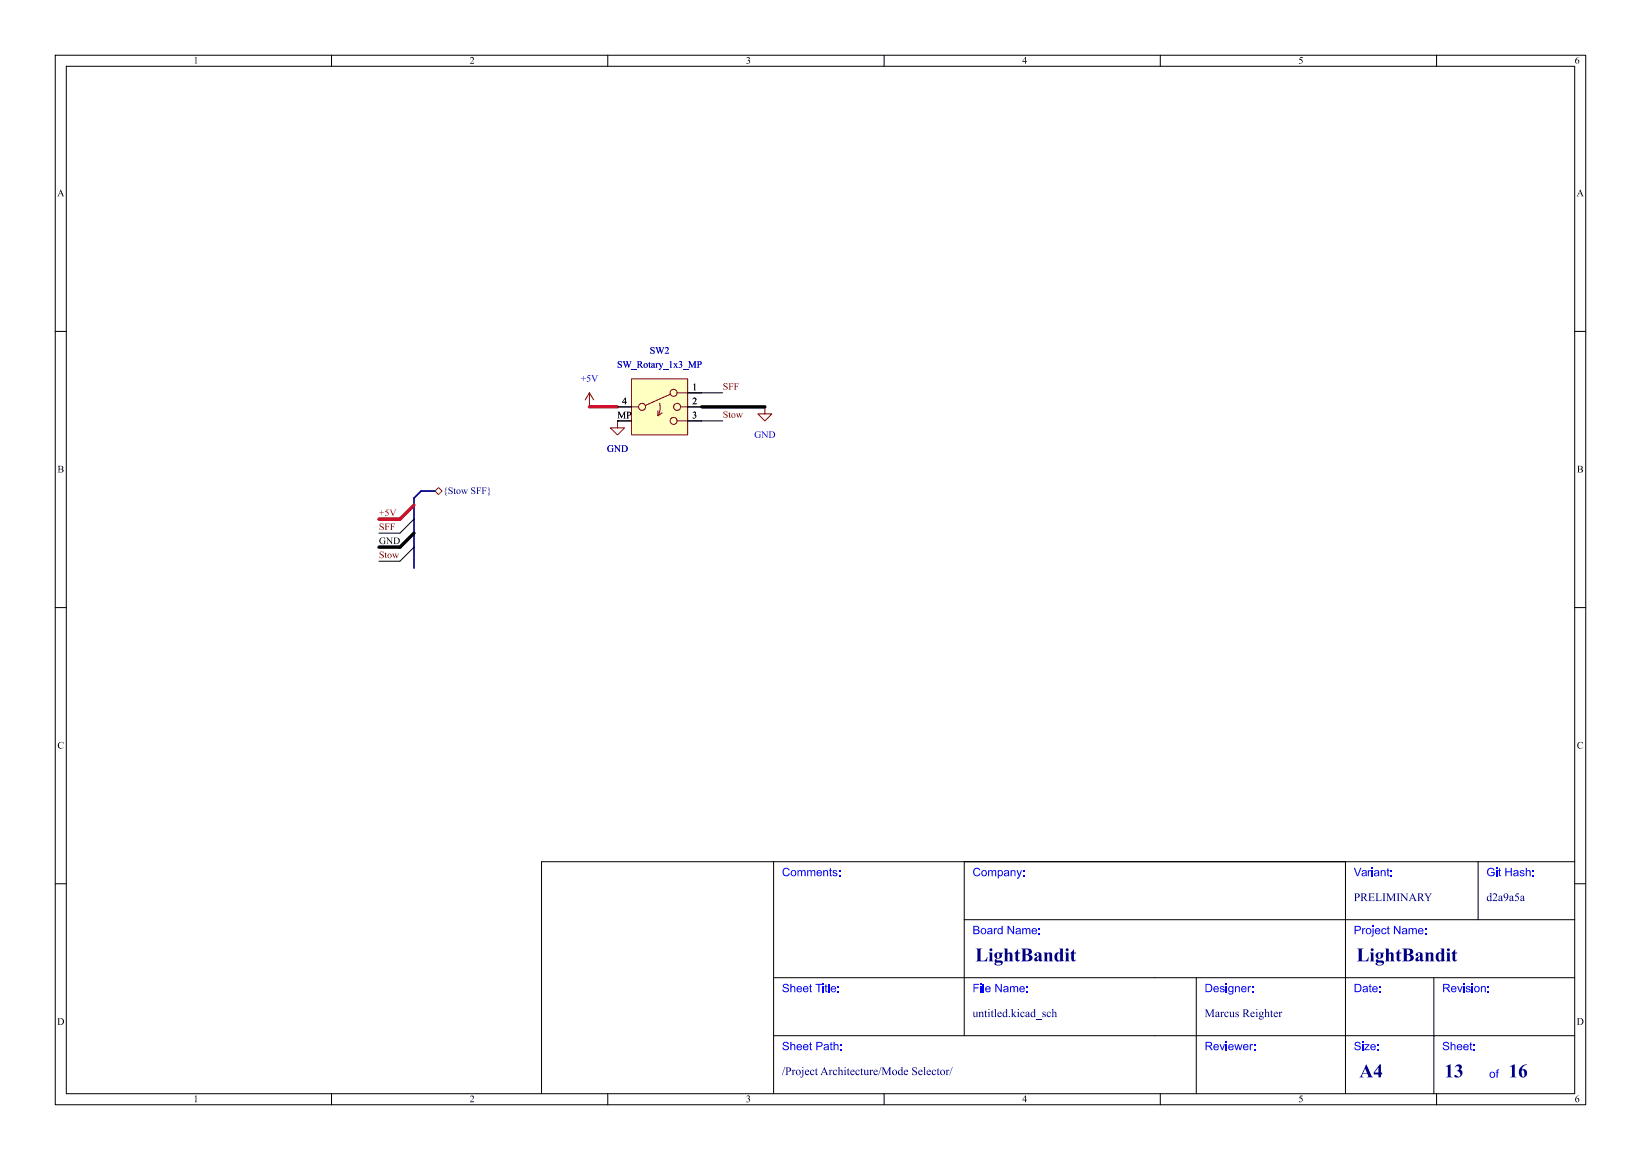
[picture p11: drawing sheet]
<svg xmlns="http://www.w3.org/2000/svg" width="297mm" height="210mm" viewBox="0 0 297 210" stroke-linecap="round" stroke-linejoin="round" font-family="sans-serif">
<defs><g id="words">
<g font-size="3.5" fill="#00007f">
<text x="176.5" y="174.9">LightBandit</text>
<text x="245.5" y="174.9">LightBandit</text>
<text x="246" y="195.9">A4</text>
<text x="261.4" y="196">13</text>
<text x="273" y="196">16</text>
</g>
<g font-size="2.1" fill="#00f">
<text x="141.5" y="159.2">Comments:</text>
<text x="176" y="159.2">Company:</text>
<text x="245" y="159.2">Variant:</text>
<text x="269" y="159.2">Git Hash:</text>
<text x="176" y="169.7">Board Name:</text>
<text x="245" y="169.7">Project Name:</text>
<text x="141.5" y="180.2">Sheet Title:</text>
<text x="176" y="180.2">File Name:</text>
<text x="218" y="180.2">Designer:</text>
<text x="245" y="180.2">Date:</text>
<text x="261" y="180.2">Revision:</text>
<text x="141.5" y="190.7">Sheet Path:</text>
<text x="218" y="190.7">Reviewer:</text>
<text x="245" y="190.7">Size:</text>
<text x="261" y="190.7">Sheet:</text>
<text x="269.5" y="195.7">of</text>
</g>
<g font-size="2.1" fill="#00007f">
<text x="245" y="163.7">PRELIMINARY</text>
<text x="269" y="163.7">d2a9a5a</text>
<text x="176" y="184.7">untitled.kicad_sch</text>
<text x="218" y="184.7">MarcusReighter</text>
<text x="141.5" y="195.2">/ProjectArchitecture/ModeSelector/</text>
</g>
<g font-size="1.8">
<text x="35" y="12">1</text>
<text x="85" y="12">2</text>
<text x="135" y="12">3</text>
<text x="185" y="12">4</text>
<text x="235" y="12">5</text>
<text x="285" y="12">6</text>
<text x="10.3" y="36">A</text>
<text x="285.3" y="36">A</text>
<text x="125.3" y="70.9">1</text>
<text x="111.7" y="75.9">MP</text>
<text x="112.6" y="73.4">4</text>
<text x="125.3" y="73.4">2</text>
<text x="125.3" y="75.9">3</text>
<text x="10.4" y="86">B</text>
<text x="285.4" y="86">B</text>
<text x="68.6" y="98.7">GND</text>
<text x="10.4" y="136">C</text>
<text x="285.4" y="136">C</text>
<text x="10.3" y="186">D</text>
<text x="285.3" y="186">D</text>
<text x="35" y="200">1</text>
<text x="85" y="200">2</text>
<text x="135" y="200">3</text>
<text x="185" y="200">4</text>
<text x="235" y="200">5</text>
<text x="285" y="200">6</text>
</g>
<g font-size="1.8" fill="#0000c2">
<text x="117.6" y="64.5">SW2</text>
<text x="105.1" y="69.6">+5V</text>
<text x="111.7" y="67">SW_Rotary_1x3_MP</text>
<text x="109.8" y="82.3">GND</text>
<text x="136.5" y="79.7">GND</text>
</g>
<g font-size="1.8" fill="#840000">
<text x="130.8" y="70.8">SFF</text>
<text x="130.8" y="75.9">Stow</text>
<text x="68.6" y="96.2">SFF</text>
<text x="68.6" y="101.3">Stow</text>
</g>
<text font-size="1.8" fill="#000084" x="80.2" y="89.9">{Stow SFF}</text>
<text font-size="1.8" fill="#d40020" x="68.6" y="93.6">+5V</text>
</g></defs>
<g fill="none" stroke="#000" stroke-width=".18">
<path d="M10 10h277v190h-277zM12 12h273v186h-273zM60 10v2M110 10v2M160 10v2M210 10v2M260 10v2M10 60h2M138.4 73.7h.1M285 60h2M10 110h2M285 110h2"/>
<path d="M140 156v42M174.5 156v31.5M243.5 156v42M267.5 156v10.5M285 156h-187v42M10 160h2M140 177h145M174.5 166.5h110.5M216.5 177v21M259.5 177v21M285 160h2M60 198v2"/>
<path d="M110 198v2M140 187.5h145M160 198v2M210 198v2M260 198v2"/>
</g>
<path d="M138.4 73.7v1.2h1.3l-1.3 1.3-1.2-1.3h1.2" fill="none" stroke="#840000" stroke-width=".18"/>
<path d="M114.3 68.6h10.2v10.1h-10.2z" fill="#ffffc2"/>
<g fill="none" stroke="#840000" stroke-width=".18">
<path d="M106.7 71.1l-.8 1.3M106.7 71.1l.7 1.3M106.7 71.1v2.6M111.8 76.2v1.3h1.2l-1.2 1.2-1.3-1.2h1.3M114.3 68.6h10.2v10.1h-10.2zM114.3 73.7h1.3M119.1 75.2h.1M119.1 74.4v.8M119.4 73a2.67 2.67 0 0 1-.3 2.2M119.8 74.7l-.7 .5M121.3 71.4l-4.5 2M122.6 71.1h1.9"/>
<path d="M122.6 76.2h1.9M123.2 73.7h1.3"/>
<circle cx="116.2" cy="73.7" r=".63"/>
<circle cx="121.9" cy="71.1" r=".63"/>
<circle cx="121.9" cy="76.2" r=".63"/>
<circle cx="122.6" cy="73.7" r=".63"/>
</g>
<path d="M106.7 73.7h.1M111.8 73.7h2.5M124.5 73.7h2.5M124.5 71.1h6.3M124.5 76.2h6.3M74.9 99.1l-2.5 2.5h-3.8M74.9 94l-2.5 2.5h-3.8" fill="none" stroke="#000" stroke-width=".18"/>
<path d="M78.7 88.9l.7-.6 .6 .6-.6 .6z" fill="none" stroke="#725600" stroke-width=".18"/>
<path d="M78.7 88.9h-2.5l-1.3 1.3v12.7" fill="none" stroke="#000084" stroke-width=".3"/>
<path d="M127 73.7h11.4M74.9 96.5l-2.5 2.6h-3.8" fill="none" stroke="#000" stroke-width=".61"/>
<path d="M106.7 73.7h5.1M74.9 91.4l-2.5 2.6h-3.8" fill="none" stroke="#d40020" stroke-width=".61"/>
<use href="#words"/>
</svg>
